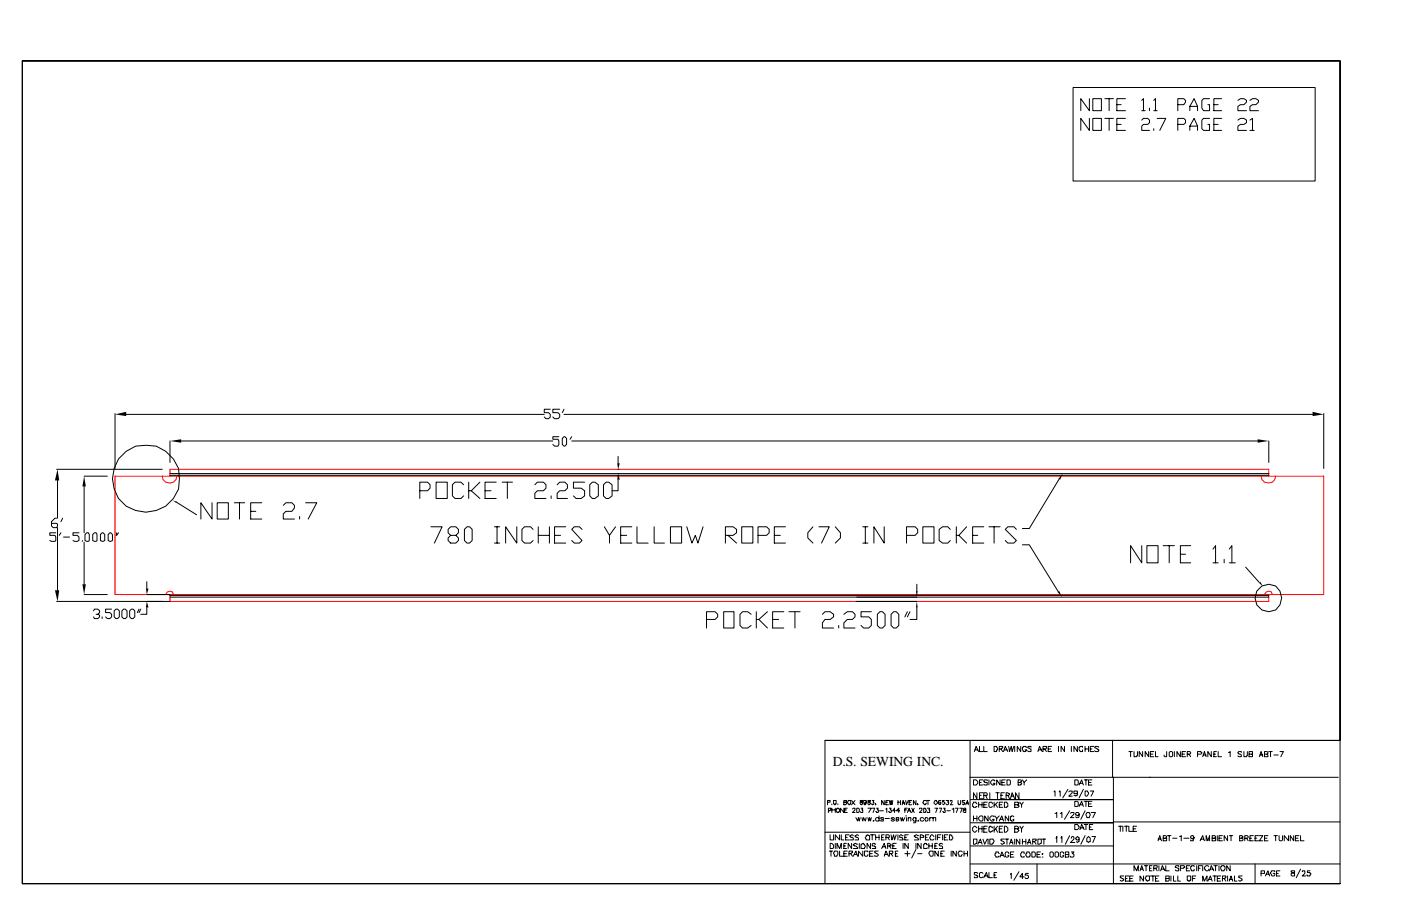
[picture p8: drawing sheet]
<svg xmlns="http://www.w3.org/2000/svg" width="432mm" height="279mm" viewBox="0 0 432 279" stroke-linecap="round" stroke-linejoin="round" font-family="sans-serif">
<defs><g id="words">
<text font-size="4.2" x="256.6" y="236.3">D.S. SEWING INC.</text>
</g></defs>
<g fill="none" stroke="#000" stroke-width=".31">
<path d="M6.9 18.8h406.1v209.5h-158.7v44.2M6.9 18.8v253.7h406.1M6.9 18.8h406.1v253.7M330.7 27h74.6v28.8h-74.6zM335.8 30.4v3.7l-2.7-3.7v3.7M335.8 36.5v3.7l-2.7-3.7v3.7M336.8 30.4h2.7v3.7h-2.7zM336.8 36.5h2.7v3.7h-2.7zM340.5 30.4h2.7M340.5 36.5h2.7M341.8 30.4v3.7M341.8 36.5v3.7"/>
<path d="M344.2 32.3h1.3M344.2 38.4h1.3M346.9 30.4h-2.7v3.7h2.7M346.9 36.5h-2.7v3.7h2.7M351.9 31l.5-.6v3.7M351.9 37l.5-.5h1.3l.6 .5v.8l-.6 .6h-1.3l-.5 .5v1.3h2.4M351.9 34.1h1.1M354.3 33.3v.8M355.6 31l.5-.6v3.7M355.6 34.1h1.1M355.6 39.7v.5M356.7 36.5h2.6l-1.8 3.7"/>
<path d="M363 32.3h1.9l.5-.8v-.5l-.5-.6h-1.9v3.7M363 38.4h1.9l.5-.6v-.8l-.5-.5h-1.9v3.7M366.7 34.1v-1.3l1.3-2.4 1.1 2.4v1.3M366.7 32.8h2.4M366.7 38.9h2.4M372.8 30.4h-1.9l-.5 .6v2.3l.5 .8h1.9v-1.8h-.5M372.8 36.5h-1.9l-.5 .5v2.7l.5 .5h1.9v-1.8h-.5M374.1 32.3h1.3M374.1 38.4h1.3M376.5 30.4h-2.4v3.7h2.4M376.5 36.5h-2.4v3.7h2.4M381.5 31l.8-.6h1.1l.8 .6v.5l-.8 .8h-1.1l-.8 .5v1.3h2.7"/>
<path d="M381.5 37l.8-.5h1.1l.8 .5v.8l-.8 .6h-1.1l-.8 .5v1.3h2.7M385.2 31l.8-.6h1.1l.8 .6v.5l-.8 .8h-1.1l-.8 .5v1.3h2.7M385.2 37l.8-.5v3.7M366.7 40.2v-1.3l1.3-2.4 1.1 2.4v1.3M385.2 40.2h1.4M35.5 127.5v17M38.9 127.8h128.8M52.4 136v6.6M55.8 136h114.6M169.6 126.2h-1.9v1.1h1.4l.5 .5v.8l-.5 .5h-.8l-.6-.5M172.2 134.7h-1.8v.8h1.6l.2 .5v1.1l-.2 .5h-1.1l-.5-.5M172.5 126.2h-2.1v1.1h1.6l.5 .5v.8l-.5 .5h-1.1l-.5-.5"/>
<path d="M173.3 135.2l.5-.5 .8 .5v1.9l-.5 .5-.8-.5zM173.8 127.8h230.7M173.8 126.2l-.5 1.1M176.2 136h211.4M176.2 134.7l-.5 .8M391.1 136v6.6M408 127.5v17M17.5 159.8h-.6l-1 1.1v1.3l.5 .5h1.1l.2-.5v-.5l-.2-.3h-1.6M17.5 144.7h32.5M17.7 148.2v11.6M19.3 159.8l-.5 1.1M25.9 146.8h7.2"/>
<path d="M25.9 150v14.3M36.5 141.6l2.4-2.4 2.9-1.6 3.2-.3 3.2 .3 2.9 1.6 2.3 2.4a10.4 10.4 0 0 1-3.6 15.3 10.4 10.4 0 0 1-14.6-6.1l-.5-3.2 .5-3.1zM52.4 146.6h338.7M52.4 146h338.7M54.2 154.8l6.4 4M65.4 155v5.1l-3.5-5.1v5.1M66.9 155h3.5v5.1h-3.5zM72.2 155h3.2M73.8 155v5.1M77.3 157.7h1.5M80.7 155h-3.4v5.1h3.4M87.3 155.8l.8-.8h1.9l.8 .8v.8l-.8 1.1h-1.9l-.8 .8v1.6h3.5"/>
<path d="M92.3 159.3v.8M94.2 155h3.4l-2.6 5.1M129.4 151.3h2.4l.8-.8v-1l-.8-.8h-2.4v5M134.4 148.7h3.4v5h-3.4zM142.9 149.5l-.8-.8h-1.9l-.8 .8v3.4l.8 .8h1.9l.8-.8M144.5 148.7v5M145.3 151.3l2.6 2.4M147.9 148.7l-2.6 2.6h-.8M149.5 151.3h1.8M152.9 148.7h-3.4v5h3.4M154.8 148.7h3.2M156.4 148.7v5"/>
<path d="M164.8 149.5l.8-.8h1.9l.8 .8v1l-.8 .8h-1.9l-.8 .8v1.6h3.5M169.9 152.9v.8M171.7 149.5l.8-.8h1.6l.8 .8v1l-.8 .8h-1.6l-.8 .8v1.6h3.2M180.2 148.7h-3.5v1.8h2.4l1.1 .8v1.6l-1.1 .8h-1.6l-.8-.8M181.8 149.5l.8-.8h.8l1 .8v3.4l-1 .8h-.8l-.8-.8zM186 149.5l.8-.8h.8l1 .8v3.4l-1 .8h-.8l-.8-.8zM190.5 147.9v3.4h-1.9M190.5 144.7h.3M190.5 140.8v2.1M326.5 147.6l-9.3 15.4h-2.1M17.2 164.3h-1.9v.8h1.6l.3 .5v1.1l-.3 .3h-1l-.6-.3M17.7 162.7v19.3"/>
<path d="M18.8 164.3l-.5 .8M19.6 165.6h1.8M24.3 164.3h-1.8v.8h1.3l.5 .5v1.1l-.5 .3h-.8l-.5-.3M25.4 166.7v.3M25.9 167.2v13M26.2 164.8l.5-.5h.6l.2 .5v1.9l-.2 .3-1.1-.3zM28.6 164.8l.5-.5h.5l.3 .5v1.9l-.3 .3-1-.3zM31.5 164.3l.8 .5v1.9l-.5 .3-.8-.3v-1.9zM33.3 164.8l.6-.5 .8 .5v1.9l-.6 .3-.8-.3zM36 164.3l-.3 .8M36.5 164.3l-.5 .8M45.2 179.4v2.1"/>
<path d="M132.8 162.5h3.5l-2.4 5M138.9 165.1l-.8-.8v-1.1l.8-.7h1.6l.8 .7v1.1l-.8 .8h-1.6l-.8 .8v.8l.8 .8h1.6l.8-.8v-.8l-.8-.8M143.1 163.2l.8-.7h.8l.8 .7v3.5l-.8 .8h-.8l-.8-.8zM152.4 162.5h1.6M152.4 167.5h1.6M153.2 162.5v5M159.3 162.5v5l-3.5-5v5M164.3 163.2l-.8-.7h-1.8l-.8 .7v3.5l.8 .8h1.8l.8-.8M165.9 162.5v5M165.9 165.1h3.4M169.3 162.5v5M170.9 165.1h1.9"/>
<path d="M174.4 162.5h-3.5v5h3.5M179.4 163.2l-.8-.7h-1.6l-.8 .7 3.2 3.5-.8 .8h-1.6l-.8-.8M186.3 162.5l1.6 2.6v2.4M189.7 162.5l-1.8 2.6M191.3 165.1h1.8M194.7 162.5h-3.4v5h3.4M196.3 162.5v5h3.5M201.6 162.5v5h3.2M206.6 162.5h3.5v5h-3.5zM211.7 162.5l1.6 5 1-2.4 .8 2.4 1.6-5M223.6 165.1h2.4l1-.8v-1.1l-1-.7h-2.4v5M224.4 165.1l2.6 2.4"/>
<path d="M228.6 162.5h3.4v5h-3.4zM233.6 165.1h2.7l.8-.8v-1.1l-.8-.7h-2.7v5M238.7 165.1h1.8M242.1 162.5h-3.4v5h3.4M250.6 162.5l-1.6 1.8v1.6l1.6 1.6M252.4 162.5h3.2l-2.4 5M257.4 162.5l1.6 1.8v1.6l-1.6 1.6M265.9 162.5h1.6M265.9 167.5h1.6M266.7 162.5v5M272.5 162.5v5l-3.2-5v5M279.4 165.1h2.6l.8-.8v-1.1l-.8-.7h-2.6v5"/>
<path d="M284.4 162.5h3.5v5h-3.5zM292.9 163.2l-.8-.7h-1.6l-1 .7v3.5l1 .8h1.6l.8-.8M294.7 162.5v5M295.5 165.1l2.4 2.4M297.9 162.5l-2.4 2.6h-.8M299.8 165.1h1.6M303.2 162.5h-3.4v5h3.4M304.8 162.5h3.4M306.4 162.5v5M313.3 163.2l-.8-.7h-1.9l-.8 .7 3.5 3.5-.8 .8h-1.9l-.8-.8M315.1 168h2.1l9 14.6M351.9 168.3v5.3l-3.4-5.3v5.3"/>
<path d="M353.5 168.3h3.4v5.3h-3.4zM358.5 168.3h3.4M360.4 168.3v5.3M363.8 170.9h1.6M367 168.3h-3.2v5.3h3.2M373.9 169.3l.7-1v5.3M373.9 173.6h1.5M377.3 172.5v1.1M378.9 169.3l.8-1v5.3M378.9 173.6h1.8M383.9 174.9l4.2 4.8M17.5 185.5h34.9"/>
<path d="M25.9 183.4h7.2M28.8 188.4l.3-.5h1.1l.5 .5v.5l-.5 .5h-.6M30.2 189.4l.5 .3v.5l-.5 .6h-1.1l-.3-.6M31.5 190.2v.6M34.4 187.9h-1.9v1h1.4l.5 .5v.8l-.5 .6h-.8l-.6-.6M35.2 188.4l.5-.5h.5l.6 .5v1.8l-.6 .6h-.5l-.5-.6zM38.1 187.9h.5l.6 .5v1.8l-.6 .6h-.5l-.5-.6v-1.8zM40.5 187.9h.5l.5 .5v1.8l-.5 .6h-.5l-.5-.6v-1.8zM42.9 187.9l-.6 1M43.4 187.9l-.5 1M45.2 187.3v2.1h-1.8M45.2 183.4h7.2"/>
<path d="M52.4 183.6h338.7M52.4 184.1h338.7M217.8 191h2.6l.8-.8v-.8l-.8-.8h-2.6v5.1M223 188.6h3.2v5.1h-3.2zM231.5 189.4l-1-.8h-1.6l-.8 .8v3.5l.8 .8h1.6l1-.8M233.1 188.6v5.1M233.9 191l2.6 2.7M236.5 188.6l-2.6 2.4h-.8M238.1 191h1.9M241.6 188.6h-3.5v5.1h3.5M243.2 188.6h3.4M245 188.6v5.1"/>
<path d="M253.5 189.4l.8-.8h1.6l1 .8v.8l-1 .8h-1.6l-.8 1.1v1.6h3.4M258.5 192.9v.8M260.1 189.4l1-.8h1.6l.8 .8v.8l-.8 .8h-1.6l-1 1.1v1.6h3.4M263.8 185.5h18.8M268.6 188.6h-3.2v1.6h2.4l.8 .8v1.9l-.8 .8h-1.6l-.8-.8M270.4 189.4l.8-.8h.8l.8 .8v3.5l-.8 .8h-.8l-.8-.8zM274.6 189.4l.8-.8h.8l.8 .8v3.5l-.8 .8h-.8l-.8-.8zM279.7 188.6l-.8 1.6M280.5 188.6l-.8 1.6M282.6 187.3v3.7h-2.1M282.6 180.2v2.1M387.3 182.3a4.1 4.1 0 0 1 4.7-2 4.1 4.1 0 0 1 3 4.1 4.2 4.2 0 0 1-5.2 4.1 4.2 4.2 0 0 1-2.5-6.2z"/>
<path d="M254.3 228.3h158.7M299 239.7h44.2M299 228.3v44.2M300.3 231.8l.5-1.6 .8 1.6M300.6 231.2h.8M301.9 230.2v1.6h1M303.2 230.2v1.6h1.1M306.4 230.2h.8l.2 .5-.2 1.1h-.8zM308 231l1-.3v-.5h-1v1.6M308.5 231l.5 .8M309.3 231.8l.5-1.6 .8 1.6M309.6 231.2h.8"/>
<path d="M310.9 230.2l.2 1.6 .6-1.6 .2 1.6 .6-1.6M312.7 230.2v1.6M314.6 230.2v1.6l-1.1-1.6v1.6M316.4 230.5h-.2v-.3h-.8v.3h-.3v.7l.3 .6h.8l.2-.6h-.5M317.8 230.5v-.3h-.8l-.3 .3 1.1 .5v.8h-.8l-.3-.3M319.9 231.8l.5-1.6 .8 1.6M320.1 231.2h.8M321.5 231h.8l.2-.3v-.5h-1v1.6M322 231l.5 .8M323.1 231h.7M324.1 230.2h-1v1.6h1M326.2 230.2v1.6"/>
<path d="M328.1 230.2v1.6l-1.1-1.6v1.6M330.2 230.2v1.6M332.1 230.2v1.6l-1.1-1.6v1.6M333.6 230.5v-.3h-.8v.3h-.2v.7l.2 .6h.8v-.6M334.4 231h1.1M334.4 230.2v1.6M335.5 230.2v1.6M336 231h.5M337.1 230.2h-1.1v1.6h1.1M338.7 230.5l-.3-.3h-.8l-.3 .3 1.1 .5 .3 .5-.3 .3h-.8l-.3-.3M342.9 228.3v11.4M347.9 231.8h1.1"/>
<path d="M348.5 231.8v1.6M349.5 231.8v1.6h.8v-.3h.3v-1.3M352.2 231.8v1.6l-1.1-1.6v1.6M354 231.8v1.6l-1-1.6v1.6M354.3 239.7h58.2M354.5 239.7h-11.3v32.8M354.5 232.6h.8M355.6 231.8h-1.1v1.6h1.1M356.1 231.8v1.6h.8M359.6 231.8v1.6h-.6l-.2-.6M360.4 232l.2-.2h.6l.2 .2v1.1l-.2 .3h-.6l-.2-.3zM361.9 231.8v1.6"/>
<path d="M363.8 231.8v1.6l-1.1-1.6v1.6M364.3 232.6h.8M365.4 231.8h-1.1v1.6h1.1M365.9 232.6h.8l.3-.6-.3-.2h-.8v1.6M366.4 232.6l.6 .8M369.1 232.6h1.1l.2-.6h-.2v-.2h-1.1v1.6M370.7 233.4l.5-1.6 .5 1.6M370.9 232.8h.8M373.3 231.8v1.6l-1-1.6v1.6M374.1 232.6h.5M374.9 231.8h-.8v1.6h.8M375.4 231.8v1.6h1.1"/>
<path d="M378.6 232l.5-.2v1.6M382.6 232v-.2h-.8l-.3 .2 .3 .6h.5l.3 .2v.6h-.8l-.3-.3M383.4 231.8v1.6h.8v-.3h.2v-1.3M385 232.6h1v-.8h-1v1.6h1v-.8h-.2M388.1 233.4l.6-1.6 .5 1.6M388.4 232.8h.8M389.7 232.6h.8l.3-.3-.3-.5h-.8v1.6h1.1v-.6l-.3-.2M391.1 231.8h1M391.6 231.8v1.6M392.6 232.8h1.4M394.5 231.8h1.1l-.8 1.6M254.3 256.6h44.7"/>
<path d="M255.1 247.4h.8v-.5h-.8v1.3M255.3 250h.6v-.2h.2v-.6h-.8v1.4M255.9 257.4v1.6h1v-1.6M256.4 247.9v.3zM256.4 249.2v1.4M256.4 249.8h1M256.9 246.9h.8v1h-.3v.3l-.5-.3zM257.4 249.2v1.4M257.7 249.5h.3v-.3h.5v.3h.3v.8h-.3v.3h-.5v-.3h-.3zM258.2 247.9v.3zM258.8 257.4v1.6l-1.4-1.6v1.6M259.3 257.4v1.6h.8"/>
<path d="M260.1 249.2v1.4l-1.1-1.4v1.4M260.1 247.4h.8v-.5h-.8v1.3h.5l.3-.3v-.5h-.3M260.3 249.8h.6M260.6 258.2h.5M261.1 249.2h-.8v1.4h.8M261.4 246.9h.8v1a.56 .56 0 0 1-.8 0 .56 .56 0 0 1 0-.8zM261.7 257.4h-1.1v1.6h1.1M262.5 246.9l1 1.3M262.7 249.5l.3-.3h.5v.6l-.8 .8h.8M263 257.7l-.3-.3-.8 .3 .3 .5h.5l.3 .3v.5h-1.1M263.5 246.9l-1 1.3M263.8 252.1l.5 1.1 .3-1.1 .2 1.1 .3-1.1"/>
<path d="M264.1 249.2h.5l.2 .3v.8l-.2 .3h-.5zM264.6 257.7l-.3-.3-.8 .3 .3 .5h.5l.3 .3v.5h-1.1M265.1 246.9l.3 .5 .5 .2-.3 .6-.5-.3v-.5h.5l.3-.5zM265.4 249.2h.5l-.3 .6h.3v.8h-.5l-.3-.3M265.6 252.1l.3 1.1 .3-1.1 .5 1.1 .3-1.1M267 257.7h.2v-.3l.8 .3v1.3h-1l-.3-.5zM267 247.1v.3l-.6 .2-.2-.2v-.5h.8v1h-.3v.3l-.5-.3M267.5 246.9v.2l.8 .5-.3 .6-.5-.3v-.5h.5l.3-.5zM267.5 249.2h1.1l-.8 1.4M267.5 252.1l.3 1.1 .2-1.1 .3 1.1 .3-1.1M268.3 257.4h1.3M268.8 249.2h.8l-.5 1.4"/>
<path d="M268.8 246.9h.5l-.2 .5h.2v.5l-.2 .3-.5-.3M268.8 257.4v1.6M269.1 253.2l.2-.3v.3zM269.9 247.9v.3M269.9 258.2h1M269.9 257.4v1.6M270.1 249.2h.6l-.3 .6 .5 .2-.2 .6h-.6v-.3h-.2M270.9 252.4l-.2-.3h-.6l-.2 .3v.5l.2 .3h.6l.2-.3M270.9 251.6v1.6M270.9 257.4v1.6M271.2 250h1.1M271.7 258.2h.6"/>
<path d="M272.3 252.4v-.3h-.8l.2 .6h.6v.5h-.8v-.3M272.5 257.4h-.8v1.6h.8M272.5 246.9v1.3l-.8-1.3v1.3M272.8 252.4h1.3M273 258.2h1.1v-.5l-.3-.3h-.8v1.6M273 249.5l.3-.3v1.4M273 247.4h.6M273.6 258.2l.5 .8M273.8 246.9h-.8v1.3h.8M274.1 249.2h.5l-.2 .6 .5 .2-.3 .6h-.5v-.3h-.3M274.1 246.9l.3 1.3 .2-1.3 .3 1.3 .3-1.3M274.6 257.4l.3 1.6 .5-1.6 .3 1.6 .5-1.6"/>
<path d="M275.7 252.4l-.3-.3h-.5l-.3 .3 1.1 .5-.3 .3h-.5l-.3-.3M276 250h-.8l.5-.8v1.4M276.2 252.7h.8v-.6h-.8v1.1h.6l.2-.3M276.8 246.9v1.3M276.8 257.4v1.6M276.8 247.4h.7M277.3 250h-1.1l.8-.8v1.4M277.5 252.1l.3 1.1 .3-1.1 .2 1.1 .6-1.1M277.5 246.9v1.3M278.1 248.2l.2-1.3 .6 1.3M278.1 247.6h.8M278.3 257.7l-.5-.3-.5 .3v.5h.8l.2 .6v.2h-1"/>
<path d="M278.9 258.2h.5M278.9 249.8h.5M279.1 251.6h.3zM279.1 246.9l.3 1.3 .5-1.3M279.4 252.1v1.1M279.7 249.2h-.8v1.4M279.7 250.6l.5-1.4 .5 1.4M279.9 257.4h-1v1.6h1M279.9 252.4l.3-.3h.5v1.1M279.9 250h.6M279.9 252.1v1.1M280.2 247.4h.5"/>
<path d="M281 246.9h-.8v1.3h.8M281 249.2l.8 1.4M281.8 249.2l-.8 1.4M282.3 246.9v1.3l-.8-1.3v1.3M282.3 252.1v1.4l-.3 .2h-.5M282.3 252.4l-.3-.3h-.5l-.2 .6 .2 .5h.5l.3-.3M282.8 253.2l.3-.3v.3zM282.8 247.9v.3M283.1 257.7l-.5-.3-.8 .3 .2 .5h.6l.5 .6v.2h-1.3M283.4 249.5v-.3h.8v.6l-.8 .8h.8M283.6 258.2h1.1v-.5l-1.1-.3v1.6M284.7 249.2h.5l.3 .6-.3 .8h-.5z"/>
<path d="M284.7 252.4l-.3-.3h-.5l-.3 .3v.5l.3 .3h.5l.3-.3M285.2 252.1h.6l.2 .3v.5l-.2 .3h-.6l-.2-.5zM285.2 258.2h.6M285.5 247.1v-.2h-.8v.2a.56 .56 0 0 0 0 .8 .56 .56 0 0 0 .8 0v-.3M285.8 249.2h.7l-.2 .6h.2v.8h-.7v-.3M285.8 246.9h.7M286 246.9v1.3M286.3 257.4h-1.1v1.6h1.1M286.5 252.4l.3-.3h.5l.3 .3v.8M286.5 252.1v1.1M287.6 252.4v-.3h.8v1.1M287.9 258l-.8-.6-.6 .8 .3 .8h.8l.3-.2"/>
<path d="M288.1 246.9h.6l.2 .5-.5 .8-.5-.6zM288.1 249.2h.8l-.5 1.4M288.4 257.4v1.6M288.9 258.2h.8M289.5 249.2h.7l-.5 1.4M290 257.4h-1.1v1.6M290 246.9h-.5l-.3 .2v.8l.5 .3v-.3h.3v-.5h-.8v.2M290.5 257.4v1.6M290.8 249.2h.5l-.3 .6h.3v.8h-.5v-.3h-.3M291 246.9h-.5v.5l.3-.3 .5 .5-.5 .6-.3-.3M291 258.2h.6M291.6 246.9h.8l-.3 .5h.3v.5l-.3 .3-.5-.3"/>
<path d="M291.8 250h1.1M292.1 257.4h-1.1v1.6h1.1M292.6 257.4h.6l.5 .8-.3 .8h-.8zM292.9 247.1v-.2h.5v.5l-.5 .8h.8M293.4 249.5l.6-.3v1.4M294.5 249.2h.8l-.6 1.4M295.3 246.9v1h.2v.3l.6-.3v-1M295.8 249.2h.8l-.5 1.4M297.1 249.2l-.2 .3 .2 .3h.6v.8h-.6l-.2-.3 .2-.5h.6v-.6zM297.4 246.9h-.8v.5h.5v.2h.3l-.3 .6-.5-.3M297.7 248.2l.5-1.3 .2 1.3M297.9 247.6h.5"/>
<path d="M299.2 246.6h44M299.2 253.7h44M300 240.5h.8l.6 .5v.6l-.6 .5h-.8zM300 258.8h1.1v1.3l-1.1 .2zM300 251.6v1.6M300 252.4h1.1M301.1 247.9l-.3-.5h-.8l-.2 .5v.8h.2v.3h.8v-.3h.3M301.1 244.5v1.8l-1.1-1.8v1.8M301.1 255.3l-.5-.5-.8 .5v.8l.5 .5 .8-.5M301.1 251.6v1.6M301.6 248.2h1.1M301.6 255.6h1.1"/>
<path d="M301.6 247.4v1.6M301.6 254.8v1.8M301.6 259.8h.8M301.9 241.3h.5M301.9 245.3h.5M302.2 251.6h.5l.2 .3v1l-.2 .3h-.5l-.6-.5v-.6zM302.7 247.4v1.6M302.7 254.8v1.8M302.9 240.5h-1v1.6h1M302.9 244.5h-1v1.8h1M302.9 258.8l.6 1.5 .8-1.5M303.2 245.3h1.1v-.6l-.3-.2h-.8v1.8"/>
<path d="M303.2 248.2h.8M303.2 255.6h.8M303.7 245.3l.6 1M304.3 240.8v-.3h-.8l-.3 .3 .3 .5h.8v.8h-.8l-.3-.3M304.3 247.4h-1.1v1.6h1.1M304.3 254.8h-1.1v1.8h1.1M304.5 251.6v1.6l-1-1.6v1.6M304.5 258.8v1.5M304.8 240.5v1.6M305.1 258.8h1l.3 .8-.5 .7h-.8zM305.1 244.5v1.8M305.9 247.9l-.3-.5h-.5l-.3 .2v1.1l.3 .3h.5l.3-.3"/>
<path d="M305.9 255.3v-.2l-.6-.3-.5 .3v1.3l.5 .2 .6-.2v-.3M306.4 251.9l-.3-.3h-.5l-.5 .5v.6l.5 .5h.5l.3-.5h-.5M306.4 247.4v1.6M306.4 254.8v1.8M306.7 240.8h-.3v-.3h-.5l-.6 .5v.6l.6 .5h.5v-.3h.3v-.2h-.6M306.7 251.6l.5 .8v.8M306.9 248.2l.5 .8M306.9 244.5h1.1M306.9 255.6l.5 1M307.4 247.4l-1 1M307.4 244.5v1.8M307.4 254.8l-1 1.3"/>
<path d="M308 253.2l.8-1.6 .5 1.6M308 248.2h.8M308 255.6h.8M308 251.6l-.8 .8M308.2 240.5v1.6l-1-1.6v1.6M308.2 252.7h.8M308.5 245.3h.5M308.8 241.3h.8M309 247.4h-1v1.6h1M309 254.8h-1v1.8h1M309.6 247.4h.8l.2 .5v.8h-.2v.3h-.8zM309.6 254.8h.5l.5 .5v.8l-.5 .5h-.5z"/>
<path d="M309.6 244.5h-1.1v1.8h1.1M309.6 258.8h-1.1v.5l1.1 .5v.3l-.6 .2-.5-.2M309.8 240.5h-1v1.6h1M309.8 258.8h1.1M310.1 245.3h.8l.2-.6-1-.2v1.8M310.4 240.5h.7l.3 .3v1l-.3 .3h-.7zM310.4 258.8v1.5M310.6 245.3l.5 1M310.9 251.6v1.6l-1.1-1.6v1.6M311.4 246.3l.5-1.8 .8 1.8M311.4 259.8h.8M311.7 245.5h.8"/>
<path d="M312.5 251.9l-.3-.3h-.5v.3h-.3v1h.3v.3h.5l.3-.3v-.2h-.3M312.7 248.2h1.1v-.3h.3l-.3-.5h-1.1v1.6h1.1l.3-.3v-.3l-.6-.2M312.7 255.6h1.1l.3-.3-.6-.5h-.8v1.8h.8l.6-.5-.6-.5M312.7 258.8v1.5M313.8 241.3h.8v-.3h.3l-.3-.5h-.8v1.6h.8v-.3h.3v-.2l-.6-.3M314.1 244.5v1.8l-1.1-1.8v1.8M314.3 247.4l.6 .8v.8M314.3 258.8v1.5l-1-1.5v1.5M314.3 254.8l.6 .8v1M315.1 240.5l.5 .8v.8M315.1 258.8v1.5M315.1 259.6h1.1"/>
<path d="M315.4 247.4l-.5 .8M315.4 254.8l-.5 .8M316.2 258.8v1.5M316.4 240.5l-.8 .8M316.7 259.8h.8M318.3 259.6l1.1-.3v-.5h-1.1v1.5M318.8 259.6l.6 .7M319.9 258.8h1v1.3l-1 .2zM321.2 258.8h1.1M321.7 258.8v1.5M324.9 244.2v-.3h.3v1.6M325.2 250.8l.5-.2v1.5"/>
<path d="M325.4 258.5l.3-.5v1.8M326.5 244.2v-.3h.3v1.6M326.8 250.8l.5-.2v1.5M327 258.5l.3-.5v1.8M329.1 243.4l-1.5 2.7M329.4 244.2l.3-.3h.8v.6l-1.1 1h1.1M329.7 250l-1.6 2.7M329.7 257.7l-1.4 2.6M329.9 250.8l.3-.2h.8v.5l-1.1 1h1.1M330.2 258.5l.3-.5 .5 .2v.6l-1.1 1h1.4M331.3 240.5h.8l.2 .3v1l-.2 .3h-.8zM331.3 247.1h.8l.2 .3v1l-.2 .3h-.8z"/>
<path d="M331.3 254.3h.8l.2 .5h.3v.5l-.5 .6h-.8zM332.1 244.5v.2h-1.1v-.8h1.1v1.4l-.6 .2-.5-.2M332.6 242.1l.8-1.6 .5 1.6M332.6 248.7l.8-1.6 .5 1.6M332.6 251.1v.3l-.5 .2-.6-.2v-.6l.3-.2h.5l.3 .2v1.1l-.3 .2h-.5l-.3-.2M332.6 258.8l-.3 .2h-.5v-.2h-.3l.6-.8 .5 .2v1.4l-.5 .2-.3-.2M332.8 255.9l.6-1.6 .8 1.6M332.8 241.6h.8M332.8 248.2h.8M333.1 255.3h.8M333.9 243.4l-1.3 2.7M334.2 240.5h1"/>
<path d="M334.2 247.1h1M334.2 254.3h1M334.4 243.9h.8l.3 .6-.5 1-.6-.2zM334.4 250l-1.3 2.7M334.4 257.7l-1.3 2.6M334.7 240.5v1.6M334.7 247.1v1.6M334.7 254.3v1.6M335 250.6h.8l.2 .5-.2 1h-.8l-.3-.7zM335 258.5l.5-.5 .5 .5v1.1l-.5 .2-.5-.2zM335.5 241.3h.8M335.5 247.9h.8"/>
<path d="M335.8 255.1h.5M336 243.9h1.1l-.8 1.6M336.3 250.6h1.3l-.8 1.5M336.5 240.5h-1v1.6h1M336.5 247.1h-1v1.6h1M336.5 258h1.1l-.8 1.8M336.8 254.3h-1v1.6h1M343.2 253.5h69.8M344.8 254.8h1M345.3 254.8v1.6M346.1 254.8v1.6M346.6 254.8h1.1"/>
<path d="M347.1 254.8v1.6M347.9 254.8v1.6h1.1M349.2 255.6h.8M350.3 254.8h-1.1v1.6h1.1M356.9 259.3l.6-1.6 .5 1.6M356.9 258.8h.8M358.5 258.5h.8l.3-.3-.3-.5h-.8v1.6h1.1v-.8h-.6M359.8 257.7h1.1M360.4 257.7v1.6M361.4 258.5h1.3M363.5 258l.6-.3v1.6M364.9 258.5h1.5"/>
<path d="M368 258.2l-.5 .6-.5-.3v-.5l.2-.3h.6l.2 .8-.2 .8h-.8v-.3M369.9 259.3l.8-1.6 .5 1.6M370.2 258.8h.7M371.7 259.3v-1.6l.6 1.6 .5-1.6v1.6M373.6 258.5h.8l.2-.3-.2-.5h-.8v1.6h1v-.8h-.5M375.2 257.7v1.6M375.7 258.5h.8M376.8 257.7h-1.1v1.6h1.1M378.4 257.7v1.6l-1.1-1.6v1.6M378.9 257.7h1M379.4 257.7v1.6M382.1 258.5h.8v-.3h.2l-.2-.5h-.8v1.6h.8l.2-.3v-.2l-.5-.3"/>
<path d="M383.6 258.5h.8l.3-.5-.3-.3h-.8v1.6M384.2 258.5l.5 .8M385.2 258.5h.6M386.3 257.7h-1.1v1.6h1.1M386.8 258.5h.5M387.9 257.7h-1.1v1.6h1.1M388.1 257.7h1.1l-1.1 1.6h1.1M389.7 258.5h.8M390.8 257.7h-1.1v1.6h1.1M392.6 257.7h1.1M393.2 257.7v1.6M394.2 257.7v1.3l.3 .3h.5l.3-.3v-1.3"/>
<path d="M397.1 257.7v1.6l-1.3-1.6v1.6M398.7 257.7v1.6l-1-1.6v1.6M399.3 258.5h.7M400.3 257.7h-1v1.6h1M400.8 257.7v1.6h1.1M255.6 262.5h1M255.9 260.1h.5l.5 .5v.8l-.3 .3h-.7zM256.1 262.5v1.6M257.2 262.5h.8l.2 .2v.8l-.2 .6h-.8v-.6l-.3-.2zM257.4 260.1v1.6M258 261.7v-1.6l.8 1.6 .5-1.6v1.6M258.8 262.5v1.6h1"/>
<path d="M260.1 260.9h.5M260.1 263.3h.8M260.9 260.1h-.8v1.6h.8M261.1 262.5h-1v1.6h1M261.7 263.3l1-.3v-.5h-1v1.6M262.2 263.3l.5 .8M262.5 260.1v1.6l-1.1-1.6v1.6M263 264.1l.8-1.6 .5 1.6M263.3 263.5h.8M264.3 260.3l-.5-.2-.8 .2 .3 .6h.5l.5 .5v.3h-1.3M264.8 260.1v1.6M265.4 260.3l.5-.2 .5 .2 .3 .6-.3 .8h-1z"/>
<path d="M265.9 262.5v1.6l-1.3-1.6v1.6M267.5 262.7v-.2h-1.1v1.3l.3 .3h.5l.3-.6M268 263.3h.8M268.3 260.1v1.6l-1.1-1.6v1.6M269.1 262.5h-1.1v1.6h1.1M269.9 260.3h-.3v-.2h-.5l-.3 .2v.6h.8v.2h.3v.6h-1.1M270.7 262.5h-1.1v.5l1.1 .5-.3 .6h-.8v-.3M271.7 261.7l.8-1.6 .5 1.6M272 261.1h.8M272.5 264.1l.5-1.6 .8 1.6M272.8 263.5h.8M273.6 260.9h1v-.6l-1-.2v1.6"/>
<path d="M274.1 263.3h.8l.3-.3v-.5h-1.1v1.6M274.1 260.9l.5 .8M274.6 263.3l.6 .8M275.2 260.9h.5M276 263.3h.5M276.2 260.1h-1v1.6h1M276.8 262.5h-.8v1.6h.8M278.3 260.1v1.6M278.9 263.3h1.6M279.7 262.5v1.6M279.9 260.1v1.6l-1-1.6v1.6M282.3 260.1v1.6"/>
<path d="M282.3 261.9l-1.3 2.7M282.8 263.3h1.4M283.9 260.1v1.6l-1.1-1.6v1.6M285.8 260.6l-.3-.5h-.5v.2h-.3v1.4h1.1v-.3M286.3 260.9h1M286.3 260.1v1.6M286.5 262.5h1.1v1.3l-.3 .3h-.5l-.3-.3-.2-.5zM287.3 260.1v1.6M288.1 260.9h.6M288.9 260.1h-.8v1.6h.8M289.2 262.5v1.6l-1.1-1.6v1.6M290 263.3h.5"/>
<path d="M290.5 260.3l-.3-.2h-.5v.2h-.2l.2 .6h.5l.3 .2v.6h-1M291 262.5h-1v1.6h1M293.2 262.5v1.6M294.7 262.5v1.6l-1-1.6v1.6M296.6 262.7l-.3-.2h-.8l-.2 .5 .2 1.1h.8l.3-.6M297.1 263.3h1.1M297.1 262.5v1.6M298.2 262.5v1.6M299 266.4h114M299.2 260.9h44M301.4 269.3l-.3-.2h-.8v.5l.3 .3h.5v.2h.3l-.3 .6h-.8v-.3M301.4 260.3l.8-1.5 .5 1.5"/>
<path d="M302.9 269.3l-.2-.2h-.5l-.3 .2v1.1l.3 .3h.5l.2-.3M303.2 270.7l.8-1.6 .5 1.6M303.5 270.1h.8M304.8 269.1v1.6h1.1M306.4 269.9h.5M307.2 269.1h-.8v1.6h.8M308 263.3l-.3-.6h-.8v.6h-.2l.2 1h.8v-.2h.3M308.2 264.3l.6-1.6 .8 1.6M308.5 263.8h.8M310.9 263.3l-.3-.6h-.5l-.3 .3v1.1l.3 .2h.5l.3-.2v-.3h-.3M311.1 260.3l.6-1.5 .5 1.5M311.4 269.6l.3-.3v1.6"/>
<path d="M311.4 263.5h.8M312.5 262.7h-1.1v1.6h1.1M314.1 268.8l-1.6 2.7M315.6 263.3v-.6h-.7l-.3 .6v.8h.3v.2h.7v-.2M315.6 270.4h-1.3l.8-1.1v1.6M316.4 262.7h.8l.3 .6v.8h-.3v.2h-.8l-.2-.5zM316.7 260.3l.5-1.5 .6 1.5M317 269.3h-.8l-.3 .6h.8l.3 .2v.6l-.3 .2h-.5l-.3-.2M318 262.7h.8l.3 .3v1.1l-.3 .2h-.8zM319.6 266.4v6.1M319.6 263.5h.8M320.7 262.7h-1.1v1.6h1.1"/>
<path d="M321.2 263.3h.3l-.3 .2zM321.2 264.3h.3zM323.6 263a.66 .66 0 0 1 1 0v1.1l-.2 .2h-.6l-.2-.2zM325.4 262.7h.6l.2 .3v1.1l-.2 .2h-.6l-.2-.2v-1.1zM327.8 263.3l-.2-.6h-.6l-.2 .3v1.1l.2 .2h.6l.2-.2v-.3h-.2M328.3 263.5h1.1v-.8h-1.1v1.6h1.1v-.8h-.3M330.2 262.7h.8l-.5 .6 .5 .2v.6l-.3 .2h-.8v-.2M346.3 270.1h-1v.6l1 .5v.3l-.5 .2-.5-.2M346.9 270.9h.5M347.9 270.1h-1v1.6h1M348.2 270.9h.8M349.2 270.1h-1v1.6h1"/>
<path d="M349.5 268.6v-1.6l.8 1.6 .5-1.6v1.6M351.4 268.6l.5-1.6 .5 1.6M351.6 268h.6M352.4 270.1v1.6l-1-1.6v1.6M352.7 267h1M353.2 270.1h1.1v1.4l-.6 .2-.5-.2-.2-.6zM353.2 267v1.6M354.3 267.8h.5M354.5 270.1h1.4M355.1 267h-.8v1.6h.8M355.3 270.1v1.6M355.6 267.8h.8l.3-.3v-.5h-1.1v1.6"/>
<path d="M356.1 267.8l.6 .8M356.1 270.9h.6M357.2 270.1h-1.1v1.6h1.1M357.2 267v1.6M357.7 268.6l.5-1.6 .8 1.6M358 268h.8M359.3 267v1.6h1.1M359.3 270.9h.8l.3-.2v-.6h-1.1v1.6h.8l.3-.2v-.6h-.3M360.9 270.1v1.6M361.7 270.1v1.6h.8M363 270.1v1.6h.8M363.3 267.2v-.2h-.8l-.3 .2v.3l1.1 .3v.8h-.8l-.3-.3"/>
<path d="M363.8 267.8h1.1l.2-.6-.2-.2h-1.1v1.6M365.7 267.8h.5M365.9 270.1h1.1v1.4h-.3v.2h-.5v-.2h-.3zM366.7 267h-1v1.6h1M367.5 270.9h.8M368 267.2v-.2h-.8v.2h-.2v.8l.2 .6h.8v-.6M368.6 270.1h-1.1v1.6M368.8 267v1.6M369.4 267.8h.5M370.4 267h-1v1.6M370.7 271.7v-1.6l.5 1.6 .8-1.6v1.6M370.7 267v1.6"/>
<path d="M372.3 271.7l.8-1.6 .5 1.6M372.5 267.2l-.2-.2h-.6l-.5 .5v.5h.3l.2 .6h.6l.2-.6M372.5 271.2h.8M372.8 268.6l.5-1.6 .8 1.6M373.1 268h.8M373.9 270.1h1M374.1 267h1.1M374.4 270.1v1.6M374.6 267v1.6M375.2 270.9h.8M375.7 267v1.6M376.2 267.2h.3v-.2h.8v.2h.3v.8l-.3 .6h-.8l-.3-.6z"/>
<path d="M376.2 270.1h-1v1.6h1M376.8 270.9h.8v-.2h.2v-.6h-1v1.6M377.3 270.9l.5 .8M378.4 270.1v1.6M378.9 271.7l.5-1.6 .5 1.6M378.9 271.2h.8M379.1 267v1.6l-1-1.6v1.6M380.5 270.1v1.6h.8M382.9 270.1h-1.1v.6l1.1 .5v.3l-.6 .2-.5-.2M386.8 266.4v6.1M388.7 269.3h1v-.7h-1v1.5M390 270.1l.8-1.5 .5 1.5"/>
<path d="M390.3 269.6h.8M392.9 268.8v-.2h-1.1l-.2 .7 .5 .8h.5l.3-.2v-.6h-.5M393.4 269.3h.6M394.5 268.6h-1.1v1.5h1.1M397.9 268.6l.3 .5 .8 .2v.8h-.8l-.3-.2v-.6l1.1-.2v-.5zM400.8 268l-1.3 2.7M401.4 268.8v-.2h.8v.7l-.8 .8h1M403.8 268.6h-.8v.5h.8v.2h.2l-.2 .8h-.8v-.2h-.3"/>
</g>
<g fill="#000">
<path d="M35.5 127.8l3.4-.8v1.3zM52.4 136l3.4-.5v1zM387.6 135.5l3.5 .5-3.5 .5zM404.5 127l3.5 .8-3.5 .5zM17.7 144.7l.6 3.5h-1.4zM25.9 146.8l.6 3.2h-1.1zM53.2 154.3l1.3 .5-.3 .2zM190.2 142.9h.8l-.5 1.8zM190.5 146l.5 1.9h-.8zM327.6 146l-.8 1.9-.6-.3zM388.4 179.4l.8 1.3-1.1-.8zM16.9 182h1.4l-.6 3.5z"/>
<path d="M25.4 180.2h1.1l-.6 3.2zM45 181.5h.8l-.6 1.9zM45.2 185.5l.6 1.8h-.8zM282.3 182.3h.5l-.2 1.8zM282.6 185.5l.2 1.8h-.5zM326 182.6l.5-.3 .8 1.8z"/>
</g>
<path d="M35.5 146.8h16.9v-2.1h338.7v2.1h16.9v36.6h-16.9v2.1h-338.7v-2.1h-16.9zM50 146.8l.3 1.1a2.3 2.3 0 0 0 2.5 1 2.3 2.3 0 0 0 1.7-2.1M52.4 146.8h338.7M388.7 146.8l.2 1.1a2.3 2.3 0 0 0 2.5 1 2.3 2.3 0 0 0 1.8-2.1M51.1 183.4l.5-.8 .8-.3 .8 .3 .2 .8M52.4 183.4h338.7M389.7 183.4l.6-.8 .8-.3 .7 .3 .3 .8" fill="none" stroke="#f00" stroke-width=".31"/>
<use href="#words"/>
</svg>
